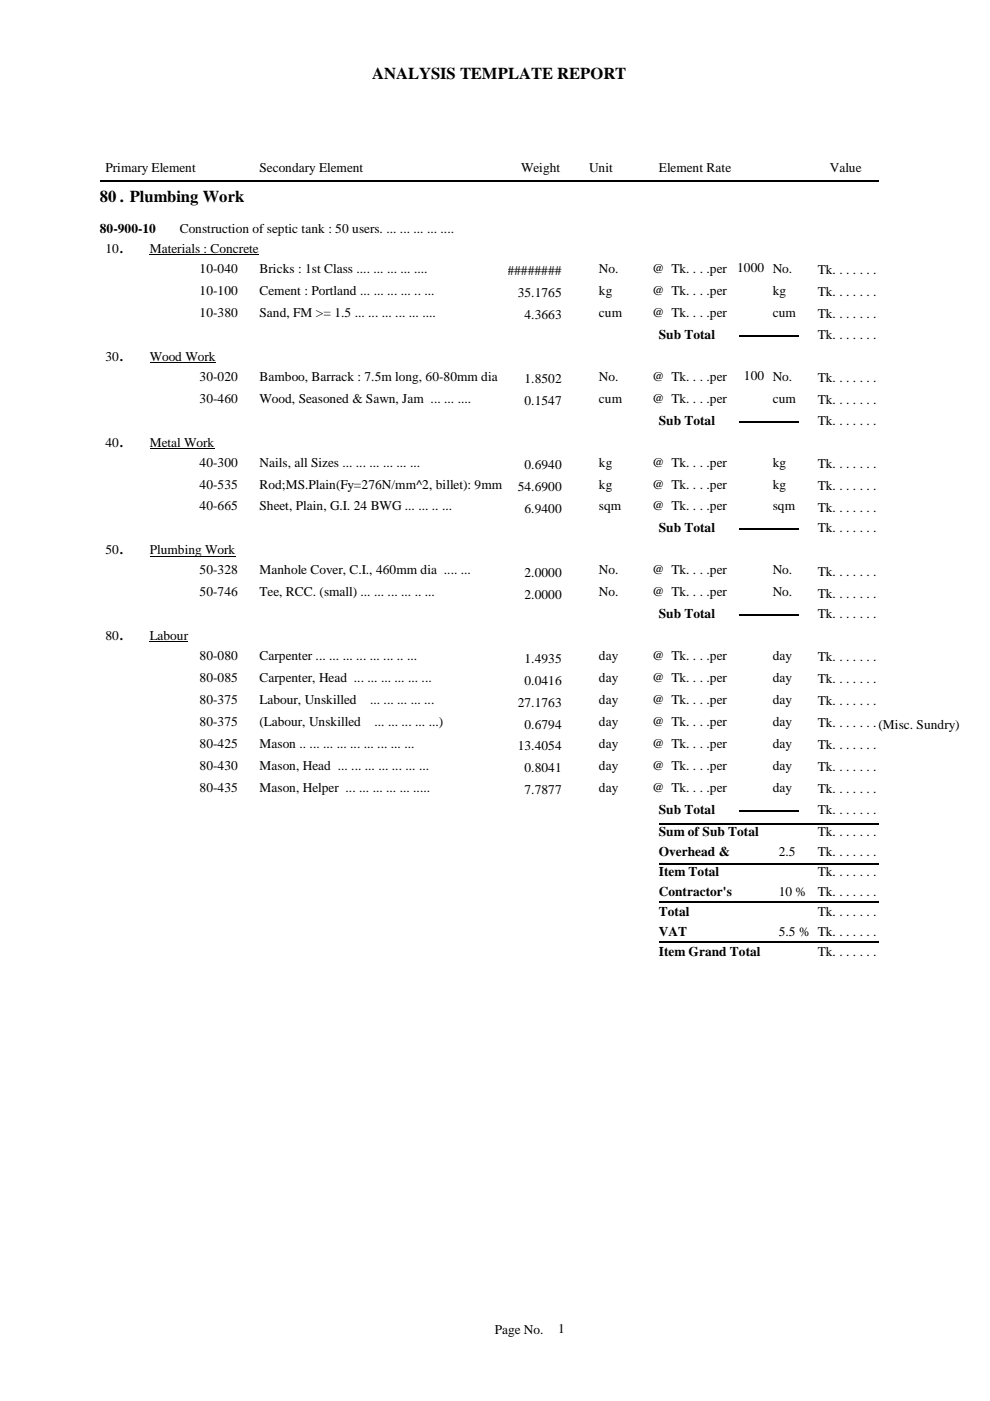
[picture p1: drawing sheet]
<svg xmlns="http://www.w3.org/2000/svg" width="210mm" height="297mm" viewBox="0 0 210 297" stroke-linecap="round" stroke-linejoin="round" font-family="sans-serif">
<defs><g id="words">
<g font-size="3.5">
<text x="78.9" y="16.7">ANALYSIS TEMPLATE REPORT</text>
<text x="21.2" y="42.8">80 . Plumbing Work</text>
</g>
<g font-size="2.8">
<text x="22.4" y="36.6">Primary Element</text>
<text x="55" y="36.6">Secondary Element</text>
<text x="110.5" y="36.6">Weight</text>
<text x="124.9" y="36.6">Unit</text>
<text x="139.7" y="36.6">Element Rate</text>
<text x="175.9" y="36.6">Value</text>
<text x="21.2" y="49.5">80-900-10</text>
<text x="22.4" y="53.6">10.</text>
<text x="31.7" y="53.6">Materials : Concrete</text>
<text x="38.1" y="49.5">Construction of septic tank : 50 users. ... ... ... ... ....</text>
<text x="42.3" y="57.9">10-040</text>
<text x="55" y="57.9">Bricks : 1st Class .... ... ... ... ....</text>
<text x="61.6" y="58.4">########################################</text>
<text x="127" y="57.9">No.</text>
<text x="138.3" y="57.9">@ Tk. . . .per</text>
<text x="156.3" y="57.7">1000 No.</text>
<text x="173.4" y="58.1">Tk. . . . . . .</text>
<text x="42.3" y="62.5">10-100</text>
<text x="55" y="62.5">Cement : Portland ... ... ... ... .. ...</text>
<text x="109.8" y="63">35.1765</text>
<text x="127" y="62.5">kg</text>
<text x="138.3" y="62.5">@ Tk. . . .per</text>
<text x="163.8" y="62.5">kg</text>
<text x="173.4" y="62.8">Tk. . . . . . .</text>
<text x="42.3" y="67.2">10-380</text>
<text x="55" y="67.2">Sand, FM &gt;= 1.5 ... ... ... ... ... ....</text>
<text x="111.2" y="67.7">4.3663</text>
<text x="127" y="67.2">cum</text>
<text x="138.3" y="67.2">@ Tk. . . .per</text>
<text x="139.7" y="71.8">Sub Total</text>
<text x="163.8" y="67.2">cum</text>
<text x="173.4" y="67.4">Tk. . . . . . .</text>
<text x="173.4" y="71.8">Tk. . . . . . .</text>
<text x="22.4" y="76.5">30.</text>
<text x="31.7" y="76.5">Wood Work</text>
<text x="42.3" y="80.7">30-020</text>
<text x="55" y="80.7">Bamboo, Barrack : 7.5m long, 60-80mm dia</text>
<text x="111.2" y="81.2">1.8502</text>
<text x="127" y="80.7">No.</text>
<text x="138.3" y="80.7">@ Tk. . . .per</text>
<text x="157.7" y="80.6">100 No.</text>
<text x="173.4" y="81">Tk. . . . . . .</text>
<text x="42.3" y="85.4">30-460</text>
<text x="55" y="85.4">Wood, Seasoned &amp; Sawn, Jam ... ... ....</text>
<text x="111.2" y="85.9">0.1547</text>
<text x="127" y="85.4">cum</text>
<text x="138.3" y="85.4">@ Tk. . . .per</text>
<text x="163.8" y="85.4">cum</text>
<text x="173.4" y="85.6">Tk. . . . . . .</text>
<text x="22.4" y="94.7">40.</text>
<text x="31.7" y="94.7">Metal Work</text>
<text x="139.7" y="90">Sub Total</text>
<text x="173.4" y="90">Tk. . . . . . .</text>
<text x="42.3" y="98.9">40-300</text>
<text x="55" y="98.9">Nails, all Sizes ... ... ... ... ... ...</text>
<text x="111.2" y="99.4">0.6940</text>
<text x="127" y="98.9">kg</text>
<text x="138.3" y="98.9">@ Tk. . . .per</text>
<text x="163.8" y="98.9">kg</text>
<text x="173.4" y="99.2">Tk. . . . . . .</text>
<text x="42.3" y="103.6">40-535</text>
<text x="55" y="103.6">Rod;MS.Plain(Fy=276N/mm^2, billet): 9mm</text>
<text x="109.8" y="104.1">54.6900</text>
<text x="127" y="103.6">kg</text>
<text x="138.3" y="103.6">@ Tk. . . .per</text>
<text x="163.8" y="103.6">kg</text>
<text x="173.4" y="103.8">Tk. . . . . . .</text>
<text x="42.3" y="108.2">40-665</text>
<text x="55" y="108.2">Sheet, Plain, G.I. 24 BWG ... ... .. ...</text>
<text x="111.2" y="108.7">6.9400</text>
<text x="127" y="108.2">sqm</text>
<text x="138.3" y="108.2">@ Tk. . . .per</text>
<text x="139.7" y="112.9">Sub Total</text>
<text x="163.8" y="108.2">sqm</text>
<text x="173.4" y="108.5">Tk. . . . . . .</text>
<text x="173.4" y="112.9">Tk. . . . . . .</text>
<text x="22.4" y="117.5">50.</text>
<text x="31.7" y="117.5">Plumbing Work</text>
<text x="42.3" y="121.8">50-328</text>
<text x="55" y="121.8">Manhole Cover, C.I., 460mm dia .... ...</text>
<text x="111.2" y="122.3">2.0000</text>
<text x="127" y="121.8">No.</text>
<text x="138.3" y="121.8">@ Tk. . . .per</text>
<text x="163.8" y="121.8">No.</text>
<text x="173.4" y="122">Tk. . . . . . .</text>
<text x="42.3" y="126.4">50-746</text>
<text x="55" y="126.4">Tee, RCC. (small) ... ... ... ... .. ...</text>
<text x="111.2" y="126.9">2.0000</text>
<text x="127" y="126.4">No.</text>
<text x="138.3" y="126.4">@ Tk. . . .per</text>
<text x="139.7" y="131.1">Sub Total</text>
<text x="163.8" y="126.4">No.</text>
<text x="173.4" y="126.7">Tk. . . . . . .</text>
<text x="173.4" y="131.1">Tk. . . . . . .</text>
<text x="22.4" y="135.7">80.</text>
<text x="31.7" y="135.7">Labour</text>
<text x="42.3" y="140">80-080</text>
<text x="55" y="140">Carpenter ... ... ... ... ... ... .. ...</text>
<text x="111.2" y="140.5">1.4935</text>
<text x="127" y="140">day</text>
<text x="138.3" y="140">@ Tk. . . .per</text>
<text x="163.8" y="140">day</text>
<text x="173.4" y="140.2">Tk. . . . . . .</text>
<text x="42.3" y="144.6">80-085</text>
<text x="42.3" y="149.3">80-375</text>
<text x="55" y="144.6">Carpenter, Head ... ... ... ... ... ...</text>
<text x="55" y="149.3">Labour, Unskilled</text>
<text x="78.5" y="149.3">... ... ... ... ...</text>
<text x="109.8" y="149.8">27.1763</text>
<text x="111.2" y="145.1">0.0416</text>
<text x="127" y="144.6">day</text>
<text x="127" y="149.3">day</text>
<text x="138.3" y="144.6">@ Tk. . . .per</text>
<text x="138.3" y="149.3">@ Tk. . . .per</text>
<text x="163.8" y="144.6">day</text>
<text x="163.8" y="149.3">day</text>
<text x="173.4" y="144.9">Tk. . . . . . .</text>
<text x="173.4" y="149.5">Tk. . . . . . .</text>
<text x="42.3" y="154">80-375</text>
<text x="55" y="154">(Labour, Unskilled</text>
<text x="79.4" y="154">... ... ... ... ...)</text>
<text x="111.2" y="154.5">0.6794</text>
<text x="127" y="154">day</text>
<text x="138.3" y="154">@ Tk. . . .per</text>
<text x="163.8" y="154">day</text>
<text x="173.4" y="154.2">Tk. . . . . . .(Misc. Sundry)</text>
<text x="42.3" y="158.6">80-425</text>
<text x="55" y="158.6">Mason .. ... ... ... ... ... ... ... ...</text>
<text x="109.8" y="159.1">13.4054</text>
<text x="127" y="158.6">day</text>
<text x="138.3" y="158.6">@ Tk. . . .per</text>
<text x="163.8" y="158.6">day</text>
<text x="173.4" y="158.9">Tk. . . . . . .</text>
<text x="42.3" y="163.3">80-430</text>
<text x="42.3" y="167.9">80-435</text>
<text x="55" y="163.3">Mason, Head ... ... ... ... ... ... ...</text>
<text x="55" y="167.9">Mason, Helper ... ... ... ... ... .....</text>
<text x="111.2" y="163.8">0.8041</text>
<text x="127" y="163.3">day</text>
<text x="127" y="167.9">day</text>
<text x="138.3" y="163.3">@ Tk. . . .per</text>
<text x="138.3" y="167.9">@ Tk. . . .per</text>
<text x="163.8" y="163.3">day</text>
<text x="163.8" y="167.9">day</text>
<text x="173.4" y="163.5">Tk. . . . . . .</text>
<text x="111.2" y="168.4">7.7877</text>
<text x="139.7" y="172.6">Sub Total</text>
<text x="173.4" y="168.2">Tk. . . . . . .</text>
<text x="173.4" y="172.6">Tk. . . . . . .</text>
<text x="139.7" y="177.2">Sum of Sub Total</text>
<text x="173.4" y="177.2">Tk. . . . . . .</text>
<text x="139.7" y="181.5">Overhead &amp;</text>
<text x="139.7" y="184.8">Estt.</text>
<text x="139.7" y="185.7">Item Total</text>
<text x="165.1" y="181.5">2.5</text>
<text x="165.1" y="184.8">%</text>
<text x="173.4" y="181.5">Tk. . . . . . .</text>
<text x="173.4" y="185.7">Tk. . . . . . .</text>
<text x="139.7" y="189.9">Contractor's</text>
<text x="165.1" y="189.9">10 %</text>
<text x="173.4" y="189.9">Tk. . . . . . .</text>
<text x="139.7" y="193.3">Profit</text>
<text x="139.7" y="194.2">Total</text>
<text x="173.4" y="194.2">Tk. . . . . . .</text>
<text x="139.7" y="198.4">VAT</text>
<text x="139.7" y="202.6">Item Grand Total</text>
<text x="165.1" y="198.4">5.5 % Tk. . . . . . .</text>
<text x="173.4" y="202.6">Tk. . . . . . .</text>
<text x="104.9" y="282.7">Page No.</text>
<text x="118.3" y="282.6">1</text>
</g>
</g></defs>
<path d="M21.2 38.3h165.1M156.6 71.2h12.7M156.6 89.4h12.7M156.6 112.3h12.7M156.6 130.5h12.7M139.7 174.7h46.6M156.6 171.9h12.7M139.7 199.6h46.6M139.7 191.2h46.6M139.7 183.2h46.6" fill="none" stroke="#000" stroke-width=".34"/>
<path d="M31.7 54h23.2M31.7 76.8h14M31.7 95h13.8M31.7 117.9h18.2M31.7 136.1h8.2" fill="none" stroke="#000" stroke-width=".21"/>
<use href="#words"/>
</svg>
